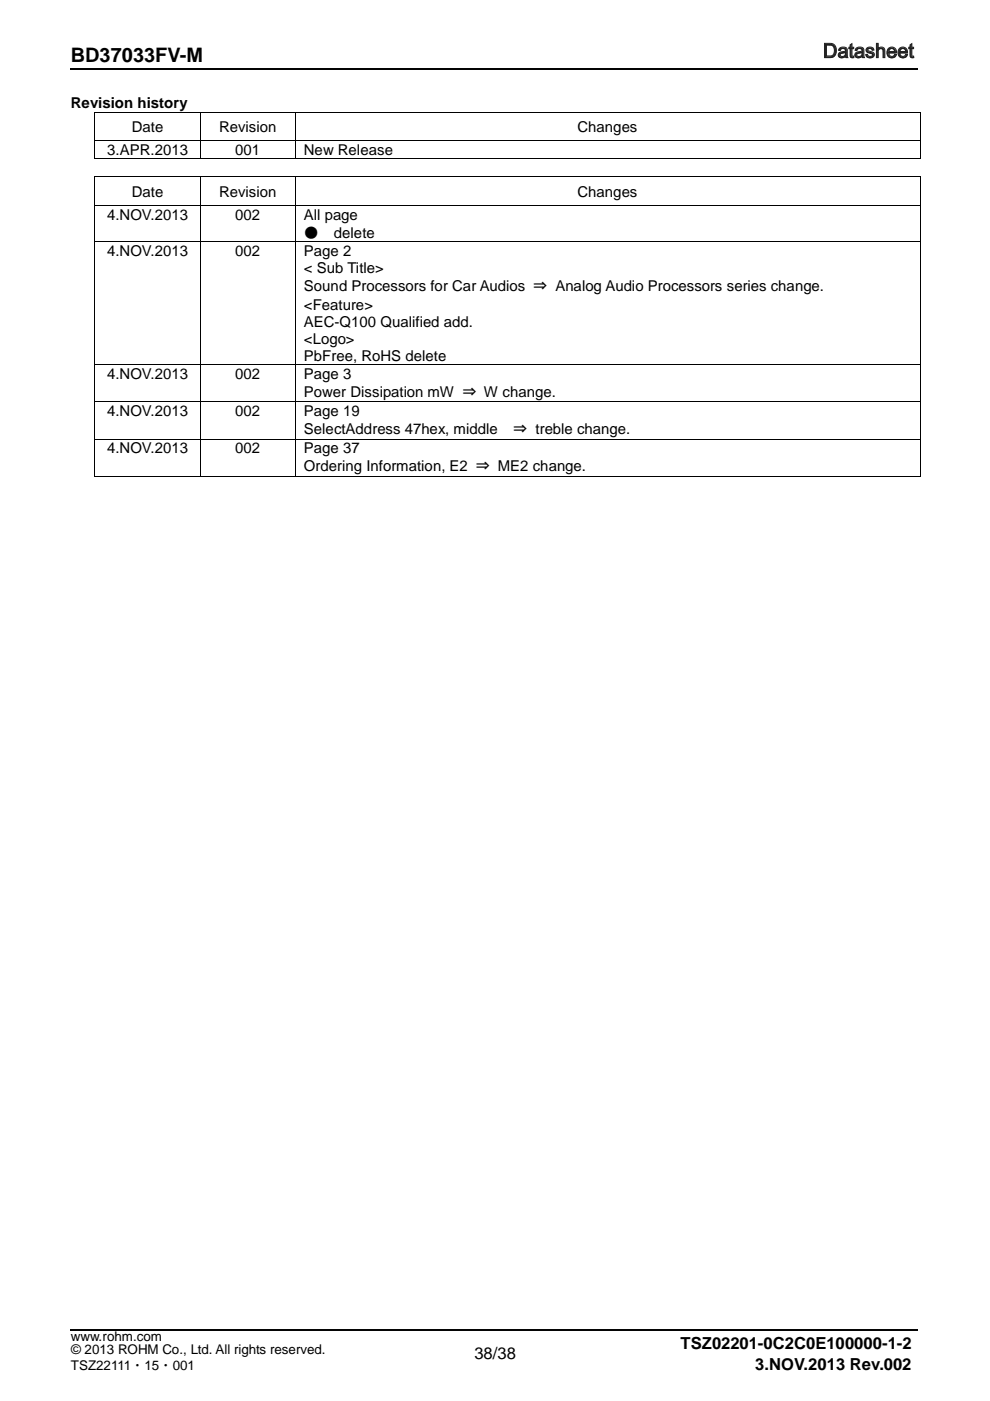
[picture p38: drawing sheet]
<svg xmlns="http://www.w3.org/2000/svg" width="210mm" height="297mm" viewBox="0 0 210 297" stroke-linecap="round" stroke-linejoin="round" font-family="sans-serif">
<defs><g id="words">
<text font-size="4.2" x="15" y="13.1">BD37033FV-M</text>
<text font-size="4.2" fill="#231f20" x="174.5" y="12.2">Datasheet</text>
<g font-size="3.5">
<text x="144.3" y="286.1">TSZ02201-0C2C0E100000-1-2</text>
<text x="100.6" y="288.2">38/38</text>
<text x="160.1" y="290.4">3.NOV.2013 Rev.002</text>
</g>
<g font-size="3.2">
<text x="15" y="22.9">Revision history</text>
<text x="27.9" y="28">Date</text>
<text x="46.4" y="28">Revision</text>
<text x="122.4" y="28">Changes</text>
<text x="22.7" y="32.9">3.APR.2013</text>
<text x="49.9" y="32.9">001</text>
<text x="64.4" y="32.9">New Release</text>
<text x="27.9" y="41.7">Date</text>
<text x="46.4" y="41.7">Revision</text>
<text x="122.4" y="41.7">Changes</text>
<text x="22.7" y="46.6">4.NOV.2013</text>
<text x="49.9" y="46.6">002</text>
<text x="64.4" y="46.6">All page</text>
<text x="64.4" y="50.5">●</text>
<text x="70.8" y="50.5">delete</text>
<text x="22.7" y="54.2">4.NOV.2013</text>
<text x="49.9" y="54.2">002</text>
<text x="64.4" y="54.2">Page 2</text>
<text x="64.4" y="57.9">&lt; Sub Title&gt;</text>
<text x="64.4" y="61.8">Sound Processors for Car Audios ⇒ Analog Audio Processors series change.</text>
<text x="64.4" y="65.7">&lt;Feature&gt;</text>
<text x="64.4" y="69.3">AEC-Q100 Qualified add.</text>
<text x="64.4" y="73">&lt;Logo&gt;</text>
<text x="64.4" y="76.6">PbFree, RoHS delete</text>
<text x="22.7" y="80.3">4.NOV.2013</text>
<text x="49.9" y="80.3">002</text>
<text x="64.4" y="80.3">Page 3</text>
<text x="22.7" y="88.2">4.NOV.2013</text>
<text x="49.9" y="88.2">002</text>
<text x="64.4" y="88.2">Page 19</text>
<text x="64.4" y="84.2">Power Dissipation mW ⇒ W change.</text>
<text x="64.4" y="92.1">SelectAddress 47hex, middle</text>
<text x="108.8" y="92.1">⇒ treble change.</text>
<text x="22.7" y="96.1">4.NOV.2013</text>
<text x="49.9" y="96.1">002</text>
<text x="64.4" y="96.1">Page 37</text>
<text x="64.4" y="99.9">Ordering Information, E2 ⇒ ME2 change.</text>
</g>
<g font-size="2.8">
<text x="15" y="284.3">www.rohm.com</text>
<text x="15.1" y="287.1">© 2013 ROHM Co., Ltd. All rights reserved.</text>
<text x="15" y="290.4">TSZ22111・15・001</text>
</g>
</g></defs>
<path d="M15 281.9h179.7" fill="none" stroke="#040503" stroke-width=".32"/>
<path d="M15 14.7h179.7" fill="none" stroke="#040503" stroke-width=".34"/>
<g fill="none" stroke="#231f20" stroke-width=".21">
<path d="M174.8 9.2h1.1a1.56 1.56 0 0 1 1.4 1.2 1.56 1.56 0 0 1-.7 1.7l-1.8 .1zM175.2 9.5h.7a1.21 1.21 0 0 1 1 .9 1.21 1.21 0 0 1-.3 1.3l-.4 .1-1 .1zM178 10.3a.94 .94 0 0 1 1-.3 .94 .94 0 0 1 .6 .8l.2 1.4h-.4l-.1-.3a.82 .82 0 0 1-1 .4 .82 .82 0 0 1-.5-1 1.77 1.77 0 0 1 1.5-.5 .56 .56 0 0 0-.5-.6 .56 .56 0 0 0-.6 .5h-.4zM178.3 11.4l1-.3a.6 .6 0 0 1-.4 .8 .6 .6 0 0 1-.7-.4zM180.3 9.5l.3-.2v.7h.4v.3h-.4v1.3a.25 .25 0 0 0 .1 .3 .25 .25 0 0 0 .3 0l.1 .3a.55 .55 0 0 1-.7 0 .55 .55 0 0 1-.1-.6v-1.3h-.3v-.3h.3zM181.5 10.3a.94 .94 0 0 1 1-.3 .94 .94 0 0 1 .7 .8l.1 1.4h-.4l-.1-.3a.82 .82 0 0 1-1 .4 .82 .82 0 0 1-.5-1 1.77 1.77 0 0 1 1.5-.5 .55 .55 0 0 0-.5-.6 .55 .55 0 0 0-.6 .5h-.4zM181.8 11.4l1-.3a.6 .6 0 0 1-.4 .8 .6 .6 0 0 1-.7-.4zM183.8 10.2l.2-.1a.92 .92 0 0 1 1.3 .5h-.4a.43 .43 0 0 0-.4-.4 .43 .43 0 0 0-.4 .6h.2a.93 .93 0 0 1 1.1 1 .97 .97 0 0 1-1 .5 .97 .97 0 0 1-.8-.7l.3-.1a.49 .49 0 0 0 .6 .5 .49 .49 0 0 0 .4-.6 1.35 1.35 0 0 1-1.3-.8zM185.8 9.2h.4v1.1a.77 .77 0 0 1 .9-.3 .77 .77 0 0 1 .5 .8v1.4h-.4v-1.4a.53 .53 0 0 0-.6-.5 .53 .53 0 0 0-.4 .7v1.2h-.4zM188.4 10.3a1.02 1.02 0 0 1 1.2-.2 1.02 1.02 0 0 1 .5 1.1h-1.6a.64 .64 0 0 0 .4 .7 .64 .64 0 0 0 .8-.4l.4 .1a1.09 1.09 0 0 1-1.6 .5 1.09 1.09 0 0 1-.3-1.6zM188.7 10.5a.6 .6 0 0 1 .6-.2 .6 .6 0 0 1 .4 .6h-1.2zM190.7 10.3a1.02 1.02 0 0 1 1.2-.2 1.02 1.02 0 0 1 .5 1.1h-1.6a.64 .64 0 0 0 .5 .7 .64 .64 0 0 0 .7-.4l.4 .1a1.09 1.09 0 0 1-1.5 .5 1.09 1.09 0 0 1-.4-1.6z"/>
<path d="M191 10.5a.6 .6 0 0 1 .7-.2 .6 .6 0 0 1 .3 .6h-1.2zM193 9.5l.3-.2v.7h.4v.3h-.4v1.3a.25 .25 0 0 0 .1 .3 .25 .25 0 0 0 .3 0l.1 .3a.55 .55 0 0 1-.7 0 .55 .55 0 0 1-.1-.6v-1.3h-.3v-.3h.3z"/>
</g>
<g fill="#000">
<path d="M19.9 23.7h.2v.1h-.2zM19.9 29.8l.2 .1zM19.9 33.6h.2v.1h-.2zM19.9 37.4h.2v.1h-.2zM42.5 23.7h.2v.1h-.2zM42.5 29.8l.1 .1zM42.5 33.6h.2v.1h-.2zM42.5 37.4h.2v.1h-.2zM62.5 23.7h.2v.1h-.2zM62.5 29.8l.1 .1zM62.5 33.6h.2v.1h-.2zM62.5 37.4h.2v.1h-.2z"/>
<path d="M195 23.7h.2v.1h-.2zM195 29.8l.2 .1zM195 33.6h.2v.1h-.2zM195 37.4h.2v.1h-.2zM19.9 43.6h.2zM19.9 51.2l.2 .1zM42.5 43.6h.1zM42.5 51.2l.1 .1zM62.5 43.6h.1zM62.5 51.2l.1 .1zM195 43.6h.2zM195 51.2l.2 .1z"/>
<path d="M19.9 77.3l.2 .1zM42.5 77.3l.1 .1zM62.5 77.3l.1 .1zM195 77.3l.2 .1zM19.9 85.2l.2 .1zM19.9 93l.2 .1zM42.5 85.2l.1 .1zM42.5 93l.1 .1zM62.5 85.2l.1 .1zM62.5 93l.1 .1zM195 85.2l.2 .1zM195 93l.2 .1z"/>
<path d="M19.9 100.9h.2v.2h-.2zM42.5 100.9h.2v.2h-.2zM62.5 100.9h.2v.2h-.2zM195 100.9h.2v.2h-.2z"/>
</g>
<g fill="none" stroke="#000" stroke-width=".21">
<path d="M20 23.8v6M20 29.9v3.7M20 37.5v6.1M20.1 23.7h22.4M20.1 29.9h22.4M20.1 33.7h22.4M20.1 37.5h22.4M42.5 23.8v6M42.5 29.9v3.7M42.5 37.5v6.1M42.6 29.9h19.9M42.7 23.7h19.8"/>
<path d="M42.7 33.7h19.8M42.7 37.5h19.8M62.6 23.8v6M62.6 29.9v3.7M62.6 37.5v6.1M62.6 29.9h132.4M62.7 23.7h132.3M62.7 33.7h132.3M62.7 37.5h132.3M195.1 23.8v6M195.1 29.9v3.7M195.1 37.5v6.1"/>
<path d="M20 43.6v7.6M20 51.3v26M20.1 43.6h22.4M20.1 51.2h22.4M42.5 43.6h20.1l-.1 7.6h-20zM42.5 51.3v26M62.6 51.3v26M62.6 43.6h132.4M62.6 51.2h132.4M195.1 43.6v7.6M195.1 51.3v26M20 77.4v7.8"/>
<path d="M20.1 77.3h22.4M42.5 77.4v7.8M42.6 77.3h19.9M62.6 77.4v7.8M62.6 77.3h132.4M195.1 77.4v7.8M20 85.3v7.7M20 93.1v7.8M20.1 85.2h22.4M20.1 93.1h22.4M42.5 93v-7.7l20-.1 .1 7.8M42.5 93.1v7.8"/>
<path d="M42.6 93.1h19.9M62.6 93.1v7.8M62.6 85.2h132.4M62.6 93.1h132.4M195.1 85.3v7.7M195.1 93.1v7.8M20.1 101h22.4M42.7 101h19.8M62.7 101h132.3"/>
</g>
<use href="#words"/>
</svg>
